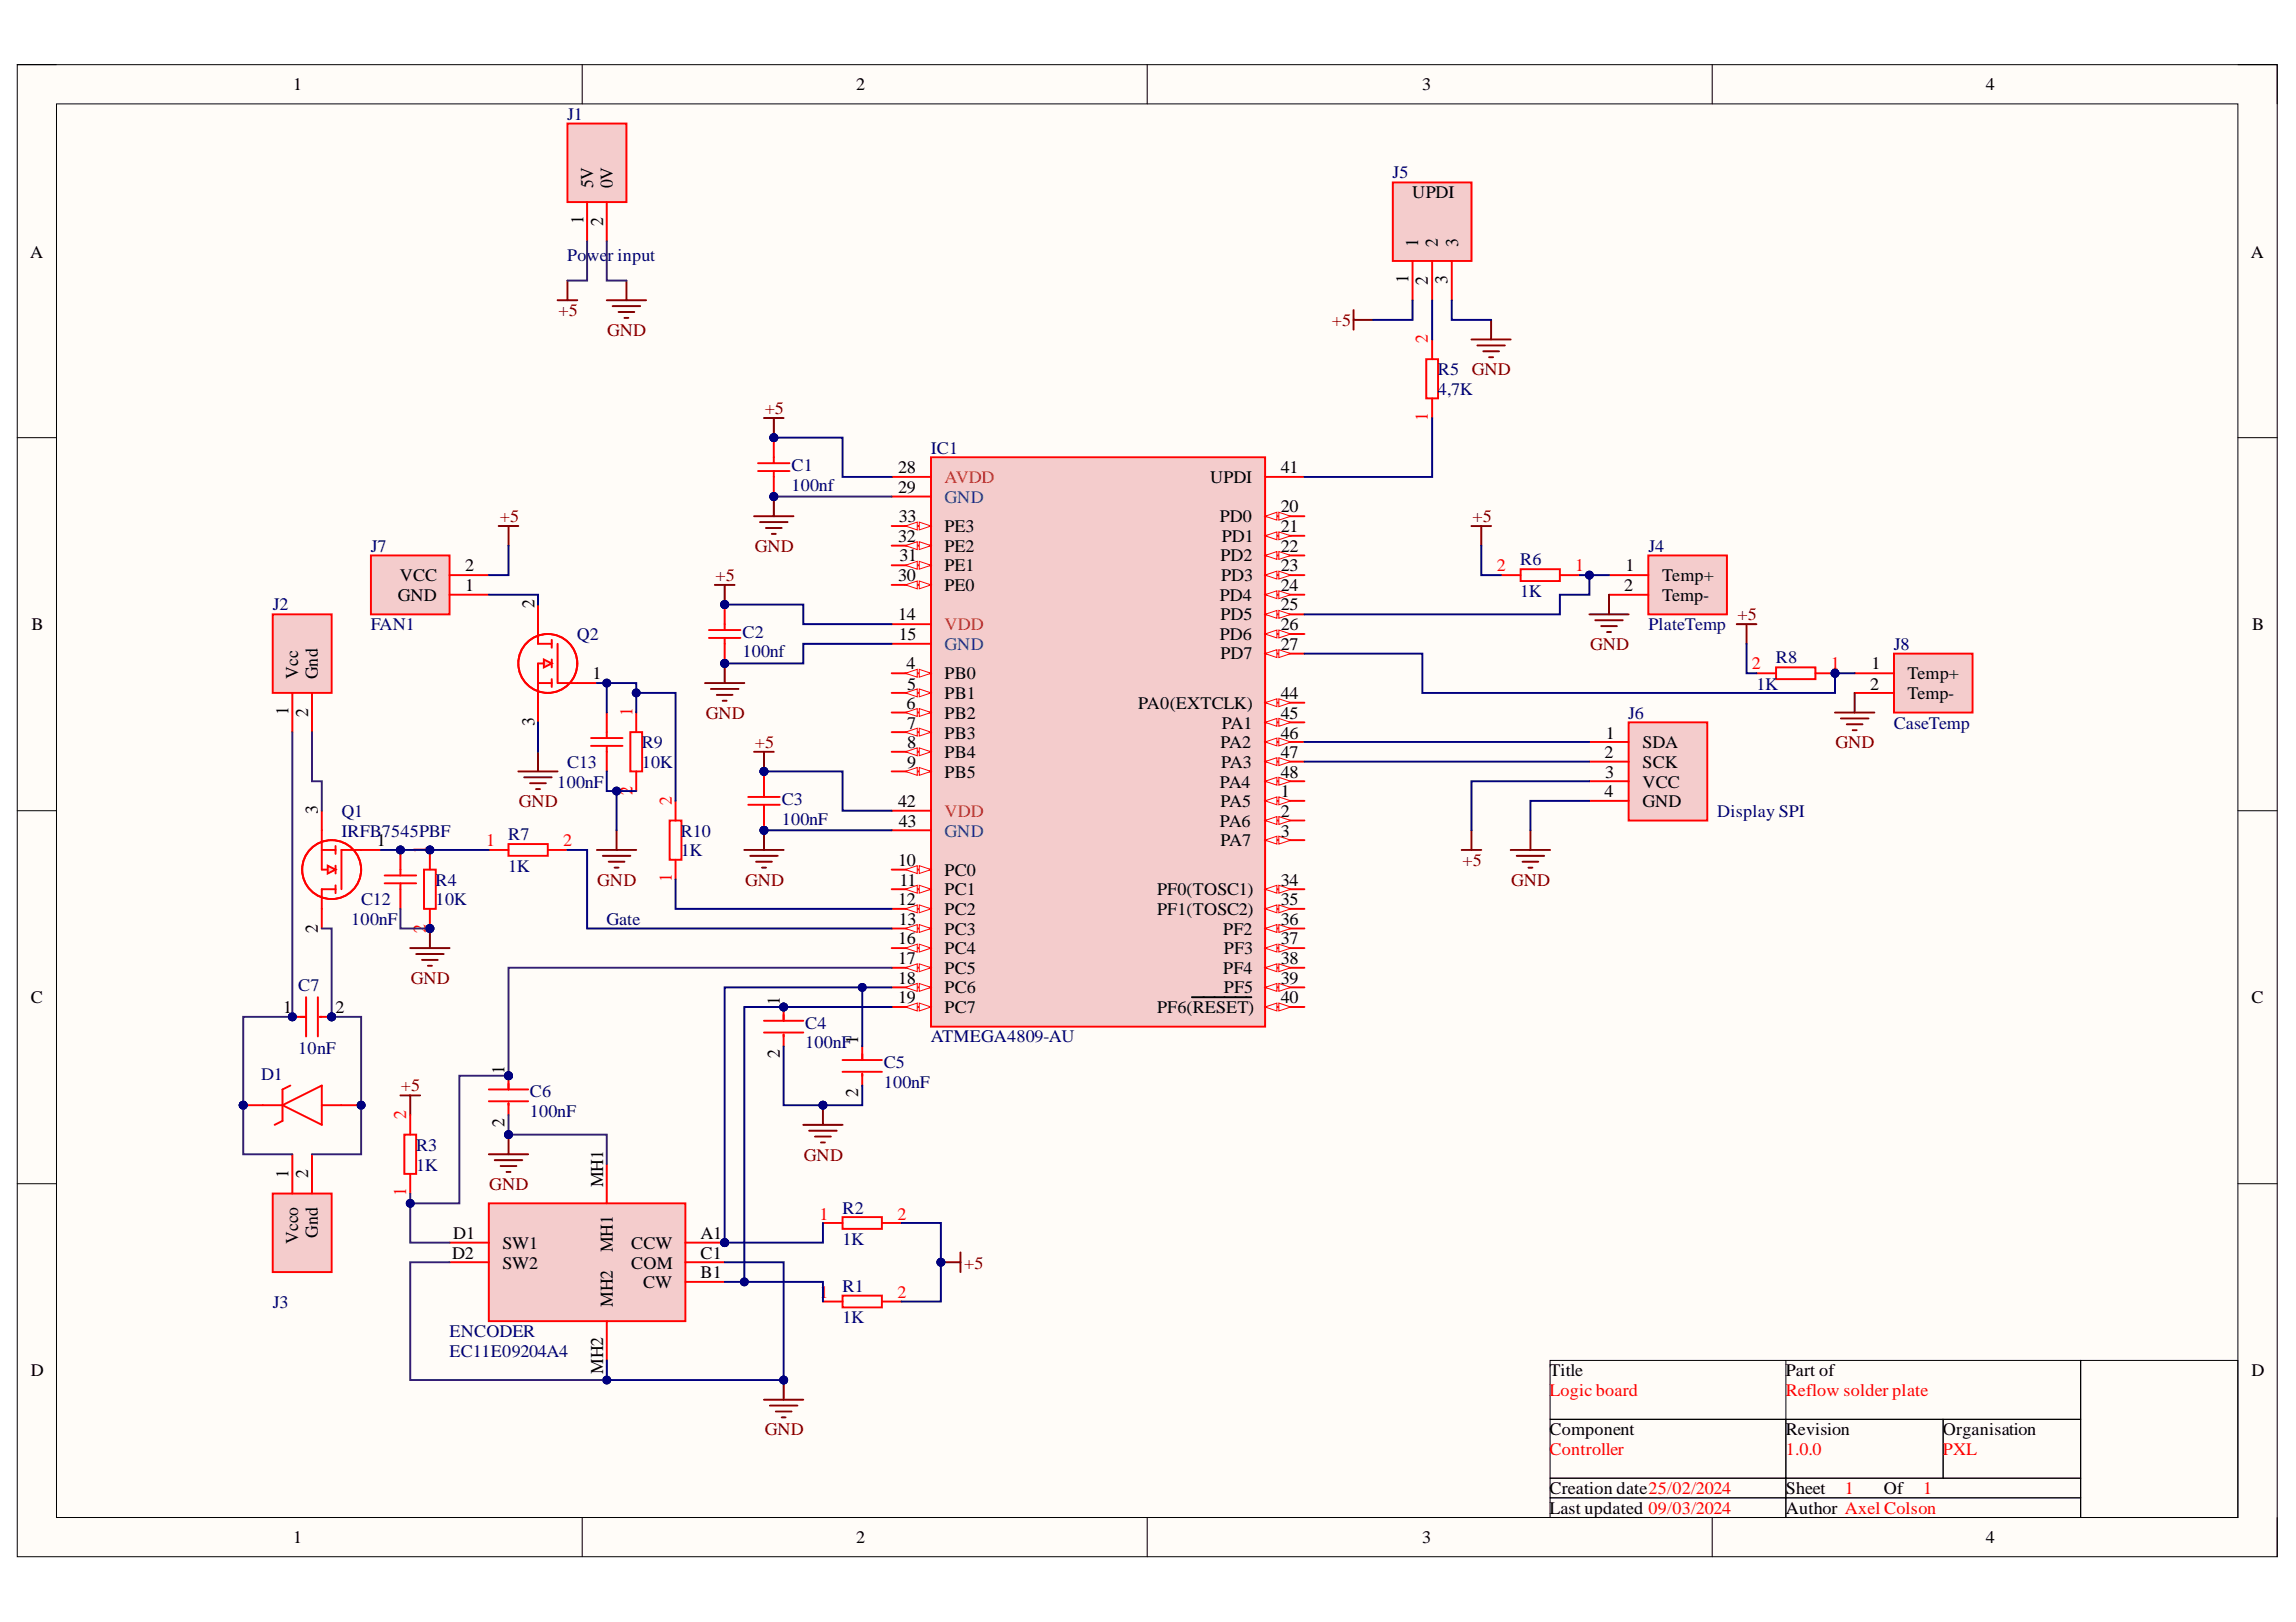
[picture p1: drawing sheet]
<svg xmlns="http://www.w3.org/2000/svg" width="297mm" height="210mm" viewBox="0 0 297 210" stroke-linecap="round" stroke-linejoin="round" font-family="sans-serif">
<defs><g id="words">
<g font-size="2.3">
<text x="37.9" y="11.7">1</text>
<text x="110.8" y="11.7">2</text>
<text x="184" y="11.7">3</text>
<text x="256.9" y="11.7">4</text>
<text x="75.5" y="29" transform="rotate(-90 75.5 29)">1</text>
<text x="76.8" y="24.4" transform="rotate(-90 76.8 24.4)">5V</text>
<text x="78" y="29.3" transform="rotate(-90 78 29.3)">2</text>
<text x="79.3" y="24.4" transform="rotate(-90 79.3 24.4)">0V</text>
<text x="182.7" y="25.6">UPDI</text>
<text x="3.9" y="33.3">A</text>
<text x="183.5" y="32" transform="rotate(-90 183.5 32)">1</text>
<text x="186" y="32" transform="rotate(-90 186 32)">2</text>
<text x="188.6" y="32" transform="rotate(-90 188.6 32)">3</text>
<text x="291.2" y="33.3">A</text>
<text x="182.2" y="36.6" transform="rotate(-90 182.2 36.6)">1</text>
<text x="184.7" y="36.9" transform="rotate(-90 184.7 36.9)">2</text>
<text x="187.3" y="36.8" transform="rotate(-90 187.3 36.8)">3</text>
<text x="116.2" y="61.2">28</text>
<text x="116.2" y="63.8">29</text>
<text x="156.6" y="62.5">UPDI</text>
<text x="165.7" y="61.2">41</text>
<text x="116.2" y="70.1">32</text>
<text x="116.3" y="67.6">33</text>
<text x="122.2" y="71.4">PE2</text>
<text x="122.2" y="68.8">PE3</text>
<text x="157.8" y="67.6">PD0</text>
<text x="158.1" y="70.1">PD1</text>
<text x="165.7" y="66.3">20</text>
<text x="165.7" y="68.8">21</text>
<text x="165.7" y="71.4">22</text>
<text x="51.5" y="77.7">GND</text>
<text x="51.7" y="75.2">VCC</text>
<text x="60.2" y="76.5">1</text>
<text x="60.2" y="73.9">2</text>
<text x="116.2" y="75.2">30</text>
<text x="116.4" y="72.7">31</text>
<text x="122.2" y="76.5">PE0</text>
<text x="122.2" y="73.9">PE1</text>
<text x="157.8" y="77.7">PD4</text>
<text x="157.9" y="72.7">PD2</text>
<text x="158" y="75.2">PD3</text>
<text x="165.7" y="73.9">23</text>
<text x="165.7" y="76.5">24</text>
<text x="210.1" y="76.5">2</text>
<text x="210.3" y="73.9">1</text>
<text x="215" y="75.2">Temp+</text>
<text x="215" y="77.7">Temp-</text>
<text x="4.1" y="81.5">B</text>
<text x="69.1" y="78.7" transform="rotate(-90 69.1 78.7)">2</text>
<text x="116.2" y="80.3">14</text>
<text x="116.3" y="82.8">15</text>
<text x="157.8" y="82.8">PD6</text>
<text x="157.9" y="80.3">PD5</text>
<text x="165.7" y="79">25</text>
<text x="165.7" y="81.5">26</text>
<text x="291.4" y="81.5">B</text>
<text x="38.6" y="87.9" transform="rotate(-90 38.6 87.9)">Vcc</text>
<text x="41.1" y="87.9" transform="rotate(-90 41.1 87.9)">Gnd</text>
<text x="76.7" y="87.9">1</text>
<text x="117.3" y="86.6">4</text>
<text x="117.4" y="89.2">5</text>
<text x="122.2" y="87.9">PB0</text>
<text x="157.9" y="85.3">PD7</text>
<text x="165.7" y="84.1">27</text>
<text x="241.9" y="89.2">2</text>
<text x="242.1" y="86.6">1</text>
<text x="246.8" y="87.9">Temp+</text>
<text x="37.3" y="92.5" transform="rotate(-90 37.3 92.5)">1</text>
<text x="39.9" y="92.8" transform="rotate(-90 39.9 92.8)">2</text>
<text x="69.1" y="94" transform="rotate(-90 69.1 94)">3</text>
<text x="117.3" y="91.8">6</text>
<text x="117.4" y="94.3">7</text>
<text x="122.2" y="90.5">PB1</text>
<text x="122.2" y="93">PB2</text>
<text x="122.2" y="95.6">PB3</text>
<text x="147.3" y="91.8">PA0(EXTCLK)</text>
<text x="158.1" y="94.3">PA1</text>
<text x="165.7" y="90.5">44</text>
<text x="165.7" y="93">45</text>
<text x="165.7" y="95.6">46</text>
<text x="207.8" y="95.6">1</text>
<text x="246.8" y="90.5">Temp-</text>
<text x="117.4" y="96.8">8</text>
<text x="117.4" y="99.4">9</text>
<text x="122.2" y="98.1">PB4</text>
<text x="122.2" y="100.6">PB5</text>
<text x="157.8" y="101.9">PA4</text>
<text x="157.9" y="96.8">PA2</text>
<text x="158" y="99.4">PA3</text>
<text x="165.7" y="98.1">47</text>
<text x="165.7" y="100.6">48</text>
<text x="207.6" y="98.1">2</text>
<text x="207.7" y="100.6">3</text>
<text x="212.5" y="96.8">SDA</text>
<text x="212.5" y="99.4">SCK</text>
<text x="212.5" y="101.9">VCC</text>
<text x="41.1" y="105.4" transform="rotate(-90 41.1 105.4)">3</text>
<text x="116.2" y="104.5">42</text>
<text x="116.3" y="107">43</text>
<text x="157.8" y="107">PA6</text>
<text x="157.9" y="104.5">PA5</text>
<text x="165.7" y="103.2">1</text>
<text x="165.7" y="105.7">2</text>
<text x="207.6" y="103.2">4</text>
<text x="212.5" y="104.5">GND</text>
<text x="48.7" y="109.5">1</text>
<text x="116.2" y="112.1">10</text>
<text x="122.2" y="113.3">PC0</text>
<text x="157.9" y="109.5">PA7</text>
<text x="165.7" y="108.3">3</text>
<text x="116.2" y="117.1">12</text>
<text x="116.3" y="119.7">13</text>
<text x="116.4" y="114.6">11</text>
<text x="122.2" y="115.9">PC1</text>
<text x="122.2" y="118.4">PC2</text>
<text x="149.7" y="115.9">PF0(TOSC1)</text>
<text x="149.7" y="118.4">PF1(TOSC2)</text>
<text x="165.7" y="114.6">34</text>
<text x="165.7" y="117.1">35</text>
<text x="165.7" y="119.7">36</text>
<text x="41.1" y="120.7" transform="rotate(-90 41.1 120.7)">2</text>
<text x="116.2" y="122.2">16</text>
<text x="116.2" y="124.8">17</text>
<text x="122.2" y="120.9">PC3</text>
<text x="122.2" y="123.5">PC4</text>
<text x="158.3" y="120.9">PF2</text>
<text x="158.3" y="123.5">PF3</text>
<text x="165.7" y="122.2">37</text>
<text x="165.7" y="124.8">38</text>
<text x="4" y="129.8">C</text>
<text x="36.6" y="131.1">1</text>
<text x="43.4" y="131.1">2</text>
<text x="100.9" y="130.1" transform="rotate(-90 100.9 130.1)">1</text>
<text x="116.2" y="127.3">18</text>
<text x="116.2" y="129.8">19</text>
<text x="122.2" y="126">PC5</text>
<text x="122.2" y="128.6">PC6</text>
<text x="122.2" y="131.1">PC7</text>
<text x="149.7" y="131.1">PF6(RESET)</text>
<text x="158.3" y="126">PF4</text>
<text x="158.3" y="128.6">PF5</text>
<text x="165.7" y="127.3">39</text>
<text x="165.7" y="129.8">40</text>
<text x="291.3" y="129.8">C</text>
<text x="100.9" y="136.9" transform="rotate(-90 100.9 136.9)">2</text>
<text x="111" y="135.2" transform="rotate(-90 111 135.2)">1</text>
<text x="65.2" y="139" transform="rotate(-90 65.2 139)">1</text>
<text x="111" y="142" transform="rotate(-90 111 142)">2</text>
<text x="65.2" y="145.8" transform="rotate(-90 65.2 145.8)">2</text>
<text x="37.3" y="152.4" transform="rotate(-90 37.3 152.4)">1</text>
<text x="39.9" y="152.4" transform="rotate(-90 39.9 152.4)">2</text>
<text x="78" y="153.7" transform="rotate(-90 78 153.7)">MH1</text>
<text x="38.6" y="161" transform="rotate(-90 38.6 161)">Vcco</text>
<text x="41.1" y="160.2" transform="rotate(-90 41.1 160.2)">Gnd</text>
<text x="58.6" y="160.4">D1</text>
<text x="65" y="161.6">SW1</text>
<text x="81.7" y="161.6">CCW</text>
<text x="90.6" y="160.4">A1</text>
<text x="58.5" y="162.9">D2</text>
<text x="65" y="164.2">SW2</text>
<text x="79.3" y="162" transform="rotate(-90 79.3 162)">MH1</text>
<text x="81.7" y="164.2">COM</text>
<text x="83.2" y="166.7">CW</text>
<text x="90.6" y="165.4">B1</text>
<text x="90.6" y="162.9">C1</text>
<text x="79.3" y="169.1" transform="rotate(-90 79.3 169.1)">MH2</text>
<text x="4" y="178.1">D</text>
<text x="78" y="177.8" transform="rotate(-90 78 177.8)">MH2</text>
<text x="200.5" y="178.1">Title</text>
<text x="231" y="178.1">Part of</text>
<text x="291.3" y="178.1">D</text>
<text x="200.5" y="185.7">Component</text>
<text x="231" y="185.7">Revision</text>
<text x="251.3" y="185.7">Organisation</text>
<text x="200.5" y="193.3">Creation date25/02/2024</text>
<text x="200.5" y="195.9">Last updated 09/03/2024</text>
<text x="231" y="193.3">Sheet</text>
<text x="231" y="195.9">Author Axel Colson</text>
<text x="243.7" y="193.3">Of</text>
<text x="37.9" y="199.7">1</text>
<text x="110.8" y="199.7">2</text>
<text x="184" y="199.7">3</text>
<text x="256.9" y="199.7">4</text>
</g>
<g font-size="2.3" fill="#000080">
<text x="73.4" y="15.5">J1</text>
<text x="180.2" y="23.1">J5</text>
<text x="73.4" y="33.8">Power input</text>
<text x="186" y="48.6">R5</text>
<text x="186" y="51.1">4,7K</text>
<text x="120.4" y="58.7">IC1</text>
<text x="102.4" y="61">C1</text>
<text x="102.4" y="63.5">100nf</text>
<text x="48" y="71.4">J7</text>
<text x="213.3" y="71.4">J4</text>
<text x="196.7" y="73.2">R6</text>
<text x="196.7" y="77.2">1K</text>
<text x="35.3" y="79">J2</text>
<text x="48" y="81.5">FAN1</text>
<text x="74.6" y="82.8">Q2</text>
<text x="96.1" y="82.5">C2</text>
<text x="213.3" y="81.5">PlateTemp</text>
<text x="96.1" y="85.1">100nf</text>
<text x="227.2" y="89.2">1K</text>
<text x="229.8" y="85.8">R8</text>
<text x="245" y="84.1">J8</text>
<text x="210.6" y="93">J6</text>
<text x="245" y="94.3">CaseTemp</text>
<text x="72.1" y="101.9">100nF</text>
<text x="73.4" y="99.4">C13</text>
<text x="83" y="96.8">R9</text>
<text x="83" y="99.4">10K</text>
<text x="44.2" y="105.7">Q1</text>
<text x="101.1" y="104.2">C3</text>
<text x="101.1" y="106.7">100nF</text>
<text x="222.1" y="105.7">Display SPI</text>
<text x="44.2" y="108.3">IRFB7545PBF</text>
<text x="65.8" y="108.8">R7</text>
<text x="65.8" y="112.8">1K</text>
<text x="88.1" y="108.3">R10</text>
<text x="88.1" y="110.8">1K</text>
<text x="45.4" y="119.7">100nF</text>
<text x="46.7" y="117.1">C12</text>
<text x="56.4" y="114.6">R4</text>
<text x="56.4" y="117.1">10K</text>
<text x="78.4" y="119.7">Gate</text>
<text x="38.6" y="128.3">C7</text>
<text x="38.6" y="136.4">10nF</text>
<text x="104.2" y="133.1">C4</text>
<text x="104.2" y="135.7">100nF</text>
<text x="120.4" y="134.9">ATMEGA4809-AU</text>
<text x="33.8" y="139.7">D1</text>
<text x="68.5" y="142">C6</text>
<text x="114.3" y="138.2">C5</text>
<text x="114.3" y="140.7">100nF</text>
<text x="53.8" y="148.9">R3</text>
<text x="68.5" y="144.5">100nF</text>
<text x="53.8" y="151.5">1K</text>
<text x="109" y="157.1">R2</text>
<text x="109" y="161.1">1K</text>
<text x="109" y="167.2">R1</text>
<text x="35.3" y="169.2">J3</text>
<text x="58.1" y="173">ENCODER</text>
<text x="109" y="171.3">1K</text>
<text x="58.1" y="175.6">EC11E09204A4</text>
</g>
<g font-size="2.3" fill="#800000">
<text x="72.3" y="40.9">+5</text>
<text x="78.5" y="43.5">GND</text>
<text x="172.3" y="42.2">+5</text>
<text x="98.9" y="53.6">+5</text>
<text x="190.4" y="48.6">GND</text>
<text x="64.7" y="67.6">+5</text>
<text x="97.7" y="71.4">GND</text>
<text x="190.5" y="67.6">+5</text>
<text x="92.6" y="75.2">+5</text>
<text x="224.8" y="80.3">+5</text>
<text x="205.7" y="84.1">GND</text>
<text x="91.3" y="93">GND</text>
<text x="97.7" y="96.8">+5</text>
<text x="237.5" y="96.8">GND</text>
<text x="67.1" y="104.5">GND</text>
<text x="189.2" y="112.1">+5</text>
<text x="77.3" y="114.6">GND</text>
<text x="96.4" y="114.6">GND</text>
<text x="195.5" y="114.6">GND</text>
<text x="53.1" y="127.3">GND</text>
<text x="51.9" y="141.2">+5</text>
<text x="63.3" y="154">GND</text>
<text x="104" y="150.2">GND</text>
<text x="124.7" y="164.2">+5</text>
<text x="98.9" y="185.7">GND</text>
</g>
<g font-size="2.3" fill="#f00">
<text x="184.7" y="44.4" transform="rotate(-90 184.7 44.4)">2</text>
<text x="184.7" y="54.5" transform="rotate(-90 184.7 54.5)">1</text>
<text x="193.6" y="73.9">2</text>
<text x="203.8" y="73.9">1</text>
<text x="226.6" y="86.6">2</text>
<text x="236.9" y="86.6">1</text>
<text x="81.8" y="92.7" transform="rotate(-90 81.8 92.7)">1</text>
<text x="81.8" y="102.9" transform="rotate(-90 81.8 102.9)">2</text>
<text x="86.9" y="104.1" transform="rotate(-90 86.9 104.1)">2</text>
<text x="55.1" y="110.5" transform="rotate(-90 55.1 110.5)">1</text>
<text x="62.9" y="109.5">1</text>
<text x="72.9" y="109.5">2</text>
<text x="86.9" y="114.2" transform="rotate(-90 86.9 114.2)">1</text>
<text x="55.1" y="120.7" transform="rotate(-90 55.1 120.7)">2</text>
<text x="52.6" y="144.8" transform="rotate(-90 52.6 144.8)">2</text>
<text x="52.6" y="154.8" transform="rotate(-90 52.6 154.8)">1</text>
<text x="106" y="157.8">1</text>
<text x="116.1" y="157.8">2</text>
<text x="106" y="168">1</text>
<text x="116.1" y="168">2</text>
<text x="200.5" y="180.7">Logic board</text>
<text x="231" y="180.7">Reflow solder plate</text>
<text x="200.5" y="188.3">Controller</text>
<text x="231" y="188.3">1.0.0</text>
<text x="251.3" y="188.3">PXL</text>
<text x="238.6" y="193.3">1</text>
<text x="248.8" y="193.3">1</text>
</g>
<g font-size="2.3" fill="#b45f06">
<text x="122.2" y="62.5">AVDD</text>
<text x="122.2" y="81.5">VDD</text>
<text x="122.2" y="105.7">VDD</text>
</g>
<g font-size="2.3" fill="#0b5394">
<text x="122.2" y="65">GND</text>
<text x="122.2" y="84.1">GND</text>
<text x="122.2" y="108.3">GND</text>
</g>
</g></defs>
<path d="M2.2 8.4h292.4v193.1h-292.4z" fill-rule="evenodd" fill="#fffcf8"/>
<path d="M2.2 8.4h292.4v193.1h-292.4z" fill="none" stroke="#000" stroke-width=".13"/>
<path d="M7.3 13.4h282.2v183h-282.2z" fill-rule="evenodd" fill="#fffcf8"/>
<g fill="none" stroke="#000" stroke-width=".13">
<path d="M2.2 8.4h5.1M7.3 13.4h282.2v183h-282.2zM75.3 8.4v5M148.4 8.4v5M221.5 8.4v5M289.5 8.4h5.1v5M2.2 56.6h5.1M289.5 56.6h5.1M2.2 104.9h5.1M289.5 104.9h5.1M2.2 153.2h5.1M289.5 153.2h5.1"/>
<path d="M200.5 176.1h68.7v7.6h-68.7zM231 176.1v7.6M269.2 176.1h20.3v20.3h-20.3zM75.3 196.4v5.1M148.4 196.4v5.1M200.5 183.7h30.5v7.6h-30.5zM200.5 191.3h30.5v2.5h-30.5zM200.5 193.8h30.5v2.6h-30.5zM221.5 196.4v5.1M231 183.7h20.4v7.6h-20.4zM231 191.3h38.2v2.5h-38.2zM231 193.8h38.2v2.6h-38.2z"/>
<path d="M251.4 183.7h17.8v7.6h-17.8zM294.6 196.4v5.1"/>
</g>
<path d="M120.4 59.2h43.3v73.7h-43.3z" fill-rule="evenodd" fill="#f4cccc"/>
<path d="M120.4 59.2h43.3v73.7h-43.3zM115.4 61.7h5M115.4 80.8h5M163.7 90.9h5.1M115.4 104.9h5" fill="none" stroke="#f00" stroke-width=".25"/>
<path d="M163.7 90.9l1.5-.5v1z" fill="#f8fcff"/>
<path d="M163.7 90.9l1.5-.5v1z" fill="none" stroke="#f00" stroke-width=".13"/>
<path d="M165.4 90.4l1.6 .5-1.6 .5z" fill="#f8fcff"/>
<path d="M165.4 90.4l1.6 .5-1.6 .5z" fill="none" stroke="#f00" stroke-width=".13"/>
<path d="M163.7 93.5h5.1" fill="none" stroke="#f00" stroke-width=".25"/>
<path d="M163.7 93.5l1.5-.5v1z" fill="#f8fcff"/>
<path d="M163.7 93.5l1.5-.5v1z" fill="none" stroke="#f00" stroke-width=".13"/>
<path d="M165.4 93l1.6 .5-1.6 .5z" fill="#f8fcff"/>
<path d="M165.4 93l1.6 .5-1.6 .5z" fill="none" stroke="#f00" stroke-width=".13"/>
<path d="M163.7 96h5.1" fill="none" stroke="#f00" stroke-width=".25"/>
<path d="M163.7 96l1.5-.5v1z" fill="#f8fcff"/>
<path d="M163.7 96l1.5-.5v1z" fill="none" stroke="#f00" stroke-width=".13"/>
<path d="M165.4 95.5l1.6 .5-1.6 .5z" fill="#f8fcff"/>
<path d="M165.4 95.5l1.6 .5-1.6 .5z" fill="none" stroke="#f00" stroke-width=".13"/>
<path d="M163.7 98.6h5.1" fill="none" stroke="#f00" stroke-width=".25"/>
<path d="M163.7 98.6l1.5-.5v1z" fill="#f8fcff"/>
<path d="M163.7 98.6l1.5-.5v1z" fill="none" stroke="#f00" stroke-width=".13"/>
<path d="M165.4 98.1l1.6 .5-1.6 .5z" fill="#f8fcff"/>
<path d="M165.4 98.1l1.6 .5-1.6 .5z" fill="none" stroke="#f00" stroke-width=".13"/>
<path d="M163.7 101.1h5.1" fill="none" stroke="#f00" stroke-width=".25"/>
<path d="M163.7 101.1l1.5-.5v1z" fill="#f8fcff"/>
<path d="M163.7 101.1l1.5-.5v1z" fill="none" stroke="#f00" stroke-width=".13"/>
<path d="M165.4 100.6l1.6 .5-1.6 .5z" fill="#f8fcff"/>
<path d="M165.4 100.6l1.6 .5-1.6 .5z" fill="none" stroke="#f00" stroke-width=".13"/>
<path d="M163.7 103.6h5.1" fill="none" stroke="#f00" stroke-width=".25"/>
<path d="M163.7 103.6l1.5-.5v1z" fill="#f8fcff"/>
<path d="M163.7 103.6l1.5-.5v1z" fill="none" stroke="#f00" stroke-width=".13"/>
<path d="M165.4 103.1l1.6 .5-1.6 .5z" fill="#f8fcff"/>
<path d="M165.4 103.1l1.6 .5-1.6 .5z" fill="none" stroke="#f00" stroke-width=".13"/>
<path d="M163.7 106.2h5.1" fill="none" stroke="#f00" stroke-width=".25"/>
<path d="M163.7 106.2l1.5-.5v1z" fill="#f8fcff"/>
<path d="M163.7 106.2l1.5-.5v1z" fill="none" stroke="#f00" stroke-width=".13"/>
<path d="M165.4 105.7l1.6 .5-1.6 .5z" fill="#f8fcff"/>
<path d="M165.4 105.7l1.6 .5-1.6 .5z" fill="none" stroke="#f00" stroke-width=".13"/>
<path d="M163.7 108.7h5.1" fill="none" stroke="#f00" stroke-width=".25"/>
<path d="M163.7 108.7l1.5-.5v1z" fill="#f8fcff"/>
<path d="M163.7 108.7l1.5-.5v1z" fill="none" stroke="#f00" stroke-width=".13"/>
<path d="M165.4 108.2l1.6 .5-1.6 .5z" fill="#f8fcff"/>
<path d="M165.4 108.2l1.6 .5-1.6 .5z" fill="none" stroke="#f00" stroke-width=".13"/>
<path d="M115.4 87.1h5" fill="none" stroke="#f00" stroke-width=".25"/>
<path d="M118.9 86.6l1.5 .5-1.5 .5z" fill="#f8fcff"/>
<path d="M118.9 86.6l1.5 .5-1.5 .5z" fill="none" stroke="#f00" stroke-width=".13"/>
<path d="M117.1 87.1l1.6-.5v1z" fill="#f8fcff"/>
<path d="M117.1 87.1l1.6-.5v1z" fill="none" stroke="#f00" stroke-width=".13"/>
<path d="M115.4 89.7h5" fill="none" stroke="#f00" stroke-width=".25"/>
<path d="M118.9 89.2l1.5 .5-1.5 .5z" fill="#f8fcff"/>
<path d="M118.9 89.2l1.5 .5-1.5 .5z" fill="none" stroke="#f00" stroke-width=".13"/>
<path d="M117.1 89.7l1.6-.5v1z" fill="#f8fcff"/>
<path d="M117.1 89.7l1.6-.5v1z" fill="none" stroke="#f00" stroke-width=".13"/>
<path d="M115.4 92.2h5" fill="none" stroke="#f00" stroke-width=".25"/>
<path d="M118.9 91.7l1.5 .5-1.5 .5z" fill="#f8fcff"/>
<path d="M118.9 91.7l1.5 .5-1.5 .5z" fill="none" stroke="#f00" stroke-width=".13"/>
<path d="M117.1 92.2l1.6-.5v1z" fill="#f8fcff"/>
<path d="M117.1 92.2l1.6-.5v1z" fill="none" stroke="#f00" stroke-width=".13"/>
<path d="M115.4 94.7h5" fill="none" stroke="#f00" stroke-width=".25"/>
<path d="M118.9 94.2l1.5 .5-1.5 .6z" fill="#f8fcff"/>
<path d="M118.9 94.2l1.5 .5-1.5 .6z" fill="none" stroke="#f00" stroke-width=".13"/>
<path d="M117.1 94.7l1.6-.5v1.1z" fill="#f8fcff"/>
<path d="M117.1 94.7l1.6-.5v1.1z" fill="none" stroke="#f00" stroke-width=".13"/>
<path d="M115.4 97.3h5" fill="none" stroke="#f00" stroke-width=".25"/>
<path d="M118.9 96.8l1.5 .5-1.5 .5z" fill="#f8fcff"/>
<path d="M118.9 96.8l1.5 .5-1.5 .5z" fill="none" stroke="#f00" stroke-width=".13"/>
<path d="M117.1 97.3l1.6-.5v1z" fill="#f8fcff"/>
<path d="M117.1 97.3l1.6-.5v1z" fill="none" stroke="#f00" stroke-width=".13"/>
<path d="M115.4 99.8h5" fill="none" stroke="#f00" stroke-width=".25"/>
<path d="M118.9 99.3l1.5 .5-1.5 .5z" fill="#f8fcff"/>
<path d="M118.9 99.3l1.5 .5-1.5 .5z" fill="none" stroke="#f00" stroke-width=".13"/>
<path d="M117.1 99.8l1.6-.5v1z" fill="#f8fcff"/>
<path d="M117.1 99.8l1.6-.5v1z" fill="none" stroke="#f00" stroke-width=".13"/>
<path d="M115.4 112.5h5" fill="none" stroke="#f00" stroke-width=".25"/>
<path d="M118.9 112l1.5 .5-1.5 .5z" fill="#f8fcff"/>
<path d="M118.9 112l1.5 .5-1.5 .5z" fill="none" stroke="#f00" stroke-width=".13"/>
<path d="M117.1 112.5l1.6-.5v1z" fill="#f8fcff"/>
<path d="M117.1 112.5l1.6-.5v1z" fill="none" stroke="#f00" stroke-width=".13"/>
<path d="M115.4 115.1h5" fill="none" stroke="#f00" stroke-width=".25"/>
<path d="M118.9 114.6l1.5 .5-1.5 .5z" fill="#f8fcff"/>
<path d="M118.9 114.6l1.5 .5-1.5 .5z" fill="none" stroke="#f00" stroke-width=".13"/>
<path d="M117.1 115.1l1.6-.5v1z" fill="#f8fcff"/>
<path d="M117.1 115.1l1.6-.5v1z" fill="none" stroke="#f00" stroke-width=".13"/>
<path d="M115.4 117.6h5" fill="none" stroke="#f00" stroke-width=".25"/>
<path d="M118.9 117.1l1.5 .5-1.5 .5z" fill="#f8fcff"/>
<path d="M118.9 117.1l1.5 .5-1.5 .5z" fill="none" stroke="#f00" stroke-width=".13"/>
<path d="M117.1 117.6l1.6-.5v1z" fill="#f8fcff"/>
<path d="M117.1 117.6l1.6-.5v1z" fill="none" stroke="#f00" stroke-width=".13"/>
<path d="M115.4 120.2h5" fill="none" stroke="#f00" stroke-width=".25"/>
<path d="M118.9 119.6l1.5 .6-1.5 .5z" fill="#f8fcff"/>
<path d="M118.9 119.6l1.5 .6-1.5 .5z" fill="none" stroke="#f00" stroke-width=".13"/>
<path d="M117.1 120.2l1.6-.6v1.1z" fill="#f8fcff"/>
<path d="M117.1 120.2l1.6-.6v1.1z" fill="none" stroke="#f00" stroke-width=".13"/>
<path d="M115.4 122.7h5" fill="none" stroke="#f00" stroke-width=".25"/>
<path d="M118.9 122.2l1.5 .5-1.5 .5z" fill="#f8fcff"/>
<path d="M118.9 122.2l1.5 .5-1.5 .5z" fill="none" stroke="#f00" stroke-width=".13"/>
<path d="M117.1 122.7l1.6-.5v1z" fill="#f8fcff"/>
<path d="M117.1 122.7l1.6-.5v1z" fill="none" stroke="#f00" stroke-width=".13"/>
<path d="M115.4 125.2h5" fill="none" stroke="#f00" stroke-width=".25"/>
<path d="M118.9 124.7l1.5 .5-1.5 .5z" fill="#f8fcff"/>
<path d="M118.9 124.7l1.5 .5-1.5 .5z" fill="none" stroke="#f00" stroke-width=".13"/>
<path d="M117.1 125.2l1.6-.5v1z" fill="#f8fcff"/>
<path d="M117.1 125.2l1.6-.5v1z" fill="none" stroke="#f00" stroke-width=".13"/>
<path d="M115.4 127.8h5" fill="none" stroke="#f00" stroke-width=".25"/>
<path d="M118.9 127.3l1.5 .5-1.5 .5z" fill="#f8fcff"/>
<path d="M118.9 127.3l1.5 .5-1.5 .5z" fill="none" stroke="#f00" stroke-width=".13"/>
<path d="M117.1 127.8l1.6-.5v1z" fill="#f8fcff"/>
<path d="M117.1 127.8l1.6-.5v1z" fill="none" stroke="#f00" stroke-width=".13"/>
<path d="M115.4 130.3h5" fill="none" stroke="#f00" stroke-width=".25"/>
<path d="M118.9 129.8l1.5 .5-1.5 .5z" fill="#f8fcff"/>
<path d="M118.9 129.8l1.5 .5-1.5 .5z" fill="none" stroke="#f00" stroke-width=".13"/>
<path d="M117.1 130.3l1.6-.5v1z" fill="#f8fcff"/>
<path d="M117.1 130.3l1.6-.5v1z" fill="none" stroke="#f00" stroke-width=".13"/>
<path d="M163.7 61.7h5.1M163.7 66.8h5.1" fill="none" stroke="#f00" stroke-width=".25"/>
<path d="M163.7 66.8l1.5-.5v1z" fill="#f8fcff"/>
<path d="M163.7 66.8l1.5-.5v1z" fill="none" stroke="#f00" stroke-width=".13"/>
<path d="M165.4 66.3l1.6 .5-1.6 .5z" fill="#f8fcff"/>
<path d="M165.4 66.3l1.6 .5-1.6 .5z" fill="none" stroke="#f00" stroke-width=".13"/>
<path d="M163.7 69.3h5.1" fill="none" stroke="#f00" stroke-width=".25"/>
<path d="M163.7 69.3l1.5-.5v1z" fill="#f8fcff"/>
<path d="M163.7 69.3l1.5-.5v1z" fill="none" stroke="#f00" stroke-width=".13"/>
<path d="M165.4 68.8l1.6 .5-1.6 .5z" fill="#f8fcff"/>
<path d="M165.4 68.8l1.6 .5-1.6 .5z" fill="none" stroke="#f00" stroke-width=".13"/>
<path d="M163.7 71.9h5.1" fill="none" stroke="#f00" stroke-width=".25"/>
<path d="M163.7 71.9l1.5-.5v1z" fill="#f8fcff"/>
<path d="M163.7 71.9l1.5-.5v1z" fill="none" stroke="#f00" stroke-width=".13"/>
<path d="M165.4 71.4l1.6 .5-1.6 .5z" fill="#f8fcff"/>
<path d="M165.4 71.4l1.6 .5-1.6 .5z" fill="none" stroke="#f00" stroke-width=".13"/>
<path d="M163.7 74.4h5.1" fill="none" stroke="#f00" stroke-width=".25"/>
<path d="M163.7 74.4l1.5-.5v1z" fill="#f8fcff"/>
<path d="M163.7 74.4l1.5-.5v1z" fill="none" stroke="#f00" stroke-width=".13"/>
<path d="M165.4 73.9l1.6 .5-1.6 .5z" fill="#f8fcff"/>
<path d="M165.4 73.9l1.6 .5-1.6 .5z" fill="none" stroke="#f00" stroke-width=".13"/>
<path d="M163.7 77h5.1" fill="none" stroke="#f00" stroke-width=".25"/>
<path d="M163.7 77l1.5-.5v1z" fill="#f8fcff"/>
<path d="M163.7 77l1.5-.5v1z" fill="none" stroke="#f00" stroke-width=".13"/>
<path d="M165.4 76.5l1.6 .5-1.6 .5z" fill="#f8fcff"/>
<path d="M165.4 76.5l1.6 .5-1.6 .5z" fill="none" stroke="#f00" stroke-width=".13"/>
<path d="M163.7 79.5h5.1" fill="none" stroke="#f00" stroke-width=".25"/>
<path d="M163.7 79.5l1.5-.5v1z" fill="#f8fcff"/>
<path d="M163.7 79.5l1.5-.5v1z" fill="none" stroke="#f00" stroke-width=".13"/>
<path d="M165.4 79l1.6 .5-1.6 .5z" fill="#f8fcff"/>
<path d="M165.4 79l1.6 .5-1.6 .5z" fill="none" stroke="#f00" stroke-width=".13"/>
<path d="M163.7 82h5.1" fill="none" stroke="#f00" stroke-width=".25"/>
<path d="M163.7 82l1.5-.5v1.1z" fill="#f8fcff"/>
<path d="M163.7 82l1.5-.5v1.1z" fill="none" stroke="#f00" stroke-width=".13"/>
<path d="M165.4 81.5l1.6 .5-1.6 .6z" fill="#f8fcff"/>
<path d="M165.4 81.5l1.6 .5-1.6 .6z" fill="none" stroke="#f00" stroke-width=".13"/>
<path d="M163.7 84.6h5.1" fill="none" stroke="#f00" stroke-width=".25"/>
<path d="M163.7 84.6l1.5-.5v1z" fill="#f8fcff"/>
<path d="M163.7 84.6l1.5-.5v1z" fill="none" stroke="#f00" stroke-width=".13"/>
<path d="M165.4 84.1l1.6 .5-1.6 .5z" fill="#f8fcff"/>
<path d="M165.4 84.1l1.6 .5-1.6 .5z" fill="none" stroke="#f00" stroke-width=".13"/>
<path d="M115.4 75.7h5" fill="none" stroke="#f00" stroke-width=".25"/>
<path d="M118.9 75.2l1.5 .5-1.5 .5z" fill="#f8fcff"/>
<path d="M118.9 75.2l1.5 .5-1.5 .5z" fill="none" stroke="#f00" stroke-width=".13"/>
<path d="M117.1 75.7l1.6-.5v1z" fill="#f8fcff"/>
<path d="M117.1 75.7l1.6-.5v1z" fill="none" stroke="#f00" stroke-width=".13"/>
<path d="M115.4 73.2h5" fill="none" stroke="#f00" stroke-width=".25"/>
<path d="M118.9 72.6l1.5 .6-1.5 .5z" fill="#f8fcff"/>
<path d="M118.9 72.6l1.5 .6-1.5 .5z" fill="none" stroke="#f00" stroke-width=".13"/>
<path d="M117.1 73.2l1.6-.6v1.1z" fill="#f8fcff"/>
<path d="M117.1 73.2l1.6-.6v1.1z" fill="none" stroke="#f00" stroke-width=".13"/>
<path d="M115.4 70.6h5" fill="none" stroke="#f00" stroke-width=".25"/>
<path d="M118.9 70.1l1.5 .5-1.5 .5z" fill="#f8fcff"/>
<path d="M118.9 70.1l1.5 .5-1.5 .5z" fill="none" stroke="#f00" stroke-width=".13"/>
<path d="M117.1 70.6l1.6-.5v1z" fill="#f8fcff"/>
<path d="M117.1 70.6l1.6-.5v1z" fill="none" stroke="#f00" stroke-width=".13"/>
<path d="M115.4 68.1h5" fill="none" stroke="#f00" stroke-width=".25"/>
<path d="M118.9 67.6l1.5 .5-1.5 .5z" fill="#f8fcff"/>
<path d="M118.9 67.6l1.5 .5-1.5 .5z" fill="none" stroke="#f00" stroke-width=".13"/>
<path d="M117.1 68.1l1.6-.5v1z" fill="#f8fcff"/>
<path d="M117.1 68.1l1.6-.5v1z" fill="none" stroke="#f00" stroke-width=".13"/>
<path d="M163.7 115.1h5.1" fill="none" stroke="#f00" stroke-width=".25"/>
<path d="M163.7 115.1l1.5-.5v1z" fill="#f8fcff"/>
<path d="M163.7 115.1l1.5-.5v1z" fill="none" stroke="#f00" stroke-width=".13"/>
<path d="M165.4 114.6l1.6 .5-1.6 .5z" fill="#f8fcff"/>
<path d="M165.4 114.6l1.6 .5-1.6 .5z" fill="none" stroke="#f00" stroke-width=".13"/>
<path d="M163.7 117.6h5.1" fill="none" stroke="#f00" stroke-width=".25"/>
<path d="M163.7 117.6l1.5-.5v1z" fill="#f8fcff"/>
<path d="M163.7 117.6l1.5-.5v1z" fill="none" stroke="#f00" stroke-width=".13"/>
<path d="M165.4 117.1l1.6 .5-1.6 .5z" fill="#f8fcff"/>
<path d="M165.4 117.1l1.6 .5-1.6 .5z" fill="none" stroke="#f00" stroke-width=".13"/>
<path d="M163.7 120.2h5.1" fill="none" stroke="#f00" stroke-width=".25"/>
<path d="M163.7 120.2l1.5-.6v1.1z" fill="#f8fcff"/>
<path d="M163.7 120.2l1.5-.6v1.1z" fill="none" stroke="#f00" stroke-width=".13"/>
<path d="M165.4 119.6l1.6 .6-1.6 .5z" fill="#f8fcff"/>
<path d="M165.4 119.6l1.6 .6-1.6 .5z" fill="none" stroke="#f00" stroke-width=".13"/>
<path d="M163.7 122.7h5.1" fill="none" stroke="#f00" stroke-width=".25"/>
<path d="M163.7 122.7l1.5-.5v1z" fill="#f8fcff"/>
<path d="M163.7 122.7l1.5-.5v1z" fill="none" stroke="#f00" stroke-width=".13"/>
<path d="M165.4 122.2l1.6 .5-1.6 .5z" fill="#f8fcff"/>
<path d="M165.4 122.2l1.6 .5-1.6 .5z" fill="none" stroke="#f00" stroke-width=".13"/>
<path d="M163.7 125.2h5.1" fill="none" stroke="#f00" stroke-width=".25"/>
<path d="M163.7 125.2l1.5-.5v1z" fill="#f8fcff"/>
<path d="M163.7 125.2l1.5-.5v1z" fill="none" stroke="#f00" stroke-width=".13"/>
<path d="M165.4 124.7l1.6 .5-1.6 .5z" fill="#f8fcff"/>
<path d="M165.4 124.7l1.6 .5-1.6 .5z" fill="none" stroke="#f00" stroke-width=".13"/>
<path d="M163.7 127.8h5.1" fill="none" stroke="#f00" stroke-width=".25"/>
<path d="M163.7 127.8l1.5-.5v1z" fill="#f8fcff"/>
<path d="M163.7 127.8l1.5-.5v1z" fill="none" stroke="#f00" stroke-width=".13"/>
<path d="M165.4 127.3l1.6 .5-1.6 .5z" fill="#f8fcff"/>
<path d="M165.4 127.3l1.6 .5-1.6 .5z" fill="none" stroke="#f00" stroke-width=".13"/>
<path d="M163.7 130.3h5.1" fill="none" stroke="#f00" stroke-width=".25"/>
<path d="M163.7 130.3l1.5-.5v1z" fill="#f8fcff"/>
<path d="M163.7 130.3l1.5-.5v1z" fill="none" stroke="#f00" stroke-width=".13"/>
<path d="M165.4 129.8l1.6 .5-1.6 .5z" fill="#f8fcff"/>
<path d="M165.4 129.8l1.6 .5-1.6 .5z" fill="none" stroke="#f00" stroke-width=".13"/>
<path d="M154.2 129h7.7" fill="none" stroke="#000" stroke-width=".25"/>
<path d="M115.4 64.3h5M115.4 83.3h5M115.4 107.5h5" fill="none" stroke="#f00" stroke-width=".25"/>
<path d="M98.8 54.1h2.6M100.1 54.1v2.5" fill="none" stroke="#800000" stroke-width=".25"/>
<circle cx="100.1" cy="56.6" r=".51" fill="#000080"/>
<circle cx="100.1" cy="56.6" r=".51" fill="none" stroke="#000080" stroke-width=".13"/>
<path d="M92.5 75.7h2.5M93.8 75.7v2.5" fill="none" stroke="#800000" stroke-width=".25"/>
<circle cx="93.8" cy="78.2" r=".51" fill="#000080"/>
<circle cx="93.8" cy="78.2" r=".51" fill="none" stroke="#000080" stroke-width=".13"/>
<path d="M97.6 97.3h2.5M98.8 97.3v2.5" fill="none" stroke="#800000" stroke-width=".25"/>
<circle cx="98.8" cy="99.8" r=".51" fill="#000080"/>
<circle cx="98.8" cy="99.8" r=".51" fill="none" stroke="#000080" stroke-width=".13"/>
<circle cx="100.1" cy="64.3" r=".51" fill="#000080"/>
<circle cx="100.1" cy="64.3" r=".51" fill="none" stroke="#000080" stroke-width=".13"/>
<circle cx="100.1" cy="56.6" r=".51" fill="#000080"/>
<circle cx="100.1" cy="56.6" r=".51" fill="none" stroke="#000080" stroke-width=".13"/>
<path d="M100.1 61.7v2.6" fill="none" stroke="#f00" stroke-width=".25"/>
<circle cx="100.1" cy="64.3" r=".51" fill="#000080"/>
<circle cx="100.1" cy="64.3" r=".51" fill="none" stroke="#000080" stroke-width=".13"/>
<path d="M100.1 56.6v2.6" fill="none" stroke="#f00" stroke-width=".25"/>
<circle cx="100.1" cy="56.6" r=".51" fill="#000080"/>
<circle cx="100.1" cy="56.6" r=".51" fill="none" stroke="#000080" stroke-width=".13"/>
<path d="M98.1 59.9h4M100.1 59.2v.7M98.1 61h4M100.1 61v.7" fill="none" stroke="#f00" stroke-width=".25"/>
<circle cx="93.8" cy="85.9" r=".51" fill="#000080"/>
<circle cx="93.8" cy="85.9" r=".51" fill="none" stroke="#000080" stroke-width=".13"/>
<circle cx="93.8" cy="78.2" r=".51" fill="#000080"/>
<circle cx="93.8" cy="78.2" r=".51" fill="none" stroke="#000080" stroke-width=".13"/>
<path d="M93.8 83.3v2.6" fill="none" stroke="#f00" stroke-width=".25"/>
<circle cx="93.8" cy="85.9" r=".51" fill="#000080"/>
<circle cx="93.8" cy="85.9" r=".51" fill="none" stroke="#000080" stroke-width=".13"/>
<path d="M93.8 78.2v2.6" fill="none" stroke="#f00" stroke-width=".25"/>
<circle cx="93.8" cy="78.2" r=".51" fill="#000080"/>
<circle cx="93.8" cy="78.2" r=".51" fill="none" stroke="#000080" stroke-width=".13"/>
<path d="M91.7 81.5h4.1M91.7 82.6h4.1M93.8 80.8v.7M93.8 82.6v.7" fill="none" stroke="#f00" stroke-width=".25"/>
<circle cx="98.8" cy="107.5" r=".51" fill="#000080"/>
<circle cx="98.8" cy="107.5" r=".51" fill="none" stroke="#000080" stroke-width=".13"/>
<circle cx="98.8" cy="99.8" r=".51" fill="#000080"/>
<circle cx="98.8" cy="99.8" r=".51" fill="none" stroke="#000080" stroke-width=".13"/>
<path d="M98.8 104.9v2.6" fill="none" stroke="#f00" stroke-width=".25"/>
<circle cx="98.8" cy="107.5" r=".51" fill="#000080"/>
<circle cx="98.8" cy="107.5" r=".51" fill="none" stroke="#000080" stroke-width=".13"/>
<path d="M98.8 99.8v2.6" fill="none" stroke="#f00" stroke-width=".25"/>
<circle cx="98.8" cy="99.8" r=".51" fill="#000080"/>
<circle cx="98.8" cy="99.8" r=".51" fill="none" stroke="#000080" stroke-width=".13"/>
<path d="M96.8 103.1h4.1M96.8 104.1h4.1M98.8 102.4v.7M98.8 104.1v.8" fill="none" stroke="#f00" stroke-width=".25"/>
<path d="M97.6 66.8h5.1M98.3 67.6h3.6M99.1 68.3h2M99.9 69.1h.5M100.1 64.3v2.5" fill="none" stroke="#800000" stroke-width=".25"/>
<circle cx="100.1" cy="64.3" r=".51" fill="#000080"/>
<circle cx="100.1" cy="64.3" r=".51" fill="none" stroke="#000080" stroke-width=".13"/>
<path d="M91.2 88.4h5.1M92 89.2h3.5M92.7 89.9h2.1M93.5 90.7h.5M93.8 85.9v2.5" fill="none" stroke="#800000" stroke-width=".25"/>
<circle cx="93.8" cy="85.9" r=".51" fill="#000080"/>
<circle cx="93.8" cy="85.9" r=".51" fill="none" stroke="#000080" stroke-width=".13"/>
<path d="M96.3 110h5.1M97.1 110.8h3.5M97.8 111.5h2.1M98.6 112.3h.5M98.8 107.5v2.5" fill="none" stroke="#800000" stroke-width=".25"/>
<circle cx="98.8" cy="107.5" r=".51" fill="#000080"/>
<circle cx="98.8" cy="107.5" r=".51" fill="none" stroke="#000080" stroke-width=".13"/>
<path d="M73.4 16h7.6v10.2h-7.6z" fill-rule="evenodd" fill="#f4cccc"/>
<path d="M73.4 16h7.6v10.2h-7.6zM76 26.2v5M78.5 26.2v5" fill="none" stroke="#f00" stroke-width=".25"/>
<path d="M72.1 38.9h2.6M73.4 36.3v2.6M78.5 38.9h5.1M79.3 39.6h3.5M81 36.3v2.6M80 40.4h2.1M80.8 41.1h.5" fill="none" stroke="#800000" stroke-width=".25"/>
<circle cx="93.8" cy="160.8" r=".51" fill="#000080"/>
<circle cx="93.8" cy="160.8" r=".51" fill="none" stroke="#000080" stroke-width=".13"/>
<path d="M63.2 155.7h25.5v15.3h-25.5z" fill-rule="evenodd" fill="#f4cccc"/>
<path d="M63.2 155.7h25.5v15.3h-25.5zM88.7 160.8h5.1" fill="none" stroke="#f00" stroke-width=".25"/>
<circle cx="93.8" cy="160.8" r=".51" fill="#000080"/>
<circle cx="93.8" cy="160.8" r=".51" fill="none" stroke="#000080" stroke-width=".13"/>
<path d="M78.5 150.6v5.1M58.2 163.3h5M58.2 160.8h5M78.5 171v5.1M88.7 165.9h5.1M88.7 163.3h5.1" fill="none" stroke="#f00" stroke-width=".25"/>
<path d="M35.3 79.5h7.6v10.2h-7.6z" fill-rule="evenodd" fill="#f4cccc"/>
<path d="M35.3 79.5h7.6v10.2h-7.6zM37.8 89.7v5M40.4 89.7v5" fill="none" stroke="#f00" stroke-width=".25"/>
<path d="M35.3 154.5h7.6v10.1h-7.6z" fill-rule="evenodd" fill="#f4cccc"/>
<g fill="none" stroke="#f00" stroke-width=".25">
<path d="M41.6 107.5v5h1.8M41.6 110h1.8M43.4 115.1h-1.8v2.5M43.4 109.5v1M43.4 112v1M43.4 114.6v1M46.7 110h-2.5v5.1M35.3 154.5h7.6v10.1h-7.6zM37.8 149.4v5.1M40.4 149.4v5.1"/>
<circle cx="42.9" cy="112.5" r="3.8"/>
</g>
<path d="M42.4 112l1 .5-1 .5z" fill="#f4cccc"/>
<path d="M41.6 104.9v2.6M41.6 117.6v2.6M42.4 112l1 .5-1 .5zM46.7 110h2.6" fill="none" stroke="#f00" stroke-width=".25"/>
<path d="M121.7 163.3h2.6M124.3 162.1v2.5" fill="none" stroke="#800000" stroke-width=".25"/>
<circle cx="121.7" cy="163.3" r=".51" fill="#000080"/>
<circle cx="121.7" cy="163.3" r=".51" fill="none" stroke="#000080" stroke-width=".13"/>
<path d="M106.5 158.3h2.5M109 157.5h5.1v1.5h-5.1zM114.1 158.3h2.5M106.5 168.4h2.5M109 167.7h5.1v1.5h-5.1zM114.1 168.4h2.5" fill="none" stroke="#f00" stroke-width=".25"/>
<path d="M101.4 178.6v2.5M98.8 181.1h5.1M99.6 181.9h3.6M100.4 182.7h2M101.1 183.4h.5" fill="none" stroke="#800000" stroke-width=".25"/>
<circle cx="101.4" cy="178.6" r=".51" fill="#000080"/>
<circle cx="101.4" cy="178.6" r=".51" fill="none" stroke="#000080" stroke-width=".13"/>
<path d="M51.8 141.8h2.5M53.1 141.8v2.5" fill="none" stroke="#800000" stroke-width=".25"/>
<path d="M52.3 146.8h1.5v5.1h-1.5zM53.1 144.3v2.5M53.1 151.9v2.6" fill="none" stroke="#f00" stroke-width=".25"/>
<circle cx="101.4" cy="130.3" r=".51" fill="#000080"/>
<circle cx="101.4" cy="130.3" r=".51" fill="none" stroke="#000080" stroke-width=".13"/>
<path d="M101.4 130.3v1.8" fill="none" stroke="#f00" stroke-width=".25"/>
<circle cx="101.4" cy="130.3" r=".51" fill="#000080"/>
<circle cx="101.4" cy="130.3" r=".51" fill="none" stroke="#000080" stroke-width=".13"/>
<path d="M98.8 132.1h5.1M98.8 133.6h5.1M101.4 131.3v.8M101.4 133.9v1.5" fill="none" stroke="#f00" stroke-width=".25"/>
<circle cx="65.8" cy="139.2" r=".51" fill="#000080"/>
<circle cx="65.8" cy="139.2" r=".51" fill="none" stroke="#000080" stroke-width=".13"/>
<path d="M65.8 139.2v1.8" fill="none" stroke="#f00" stroke-width=".25"/>
<circle cx="65.8" cy="139.2" r=".51" fill="#000080"/>
<circle cx="65.8" cy="139.2" r=".51" fill="none" stroke="#000080" stroke-width=".13"/>
<path d="M109 137.2h5.1M109 138.7h5.1M111.5 135.4v1.8M111.5 139v1.5M63.2 141h5.1M63.2 142.5h5.1M65.8 140.2v.8M65.8 142.8v1.5" fill="none" stroke="#f00" stroke-width=".25"/>
<path d="M63.2 149.4h5.1M64 150.1h3.6M64.8 150.9h2M65.5 151.7h.5M65.8 146.8v2.6" fill="none" stroke="#800000" stroke-width=".25"/>
<circle cx="65.8" cy="146.8" r=".51" fill="#000080"/>
<circle cx="65.8" cy="146.8" r=".51" fill="none" stroke="#000080" stroke-width=".13"/>
<path d="M103.9 145.6h5.1M104.7 146.3h3.5M105.4 147.1h2.1M106.2 147.8h.5M106.5 143v2.6" fill="none" stroke="#800000" stroke-width=".25"/>
<circle cx="106.5" cy="143" r=".51" fill="#000080"/>
<circle cx="106.5" cy="143" r=".51" fill="none" stroke="#000080" stroke-width=".13"/>
<path d="M213.3 71.9h10.1v7.6h-10.1z" fill-rule="evenodd" fill="#f4cccc"/>
<path d="M208.2 74.4h5.1M208.2 77h5.1M213.3 71.9h10.1v7.6h-10.1z" fill="none" stroke="#f00" stroke-width=".25"/>
<path d="M190.4 68.1h2.5M191.6 68.1v2.5" fill="none" stroke="#800000" stroke-width=".25"/>
<path d="M180.2 23.6h10.2v10.2h-10.2z" fill-rule="evenodd" fill="#f4cccc"/>
<path d="M180.2 23.6h10.2v10.2h-10.2zM182.7 33.8v5.1M185.3 33.8v5.1M187.8 33.8v5.1M184.5 46.5h1.5v5.1h-1.5zM185.3 43.9v2.6M185.3 51.6v2.5" fill="none" stroke="#f00" stroke-width=".25"/>
<path d="M175.1 40.1v2.6M175.1 41.4h2.6M190.4 43.9h5M191.1 44.7h3.6M191.9 45.5h2M192.7 46.2h.5M192.9 41.4v2.5" fill="none" stroke="#800000" stroke-width=".25"/>
<path d="M210.7 93.5h10.2v12.7h-10.2z" fill-rule="evenodd" fill="#f4cccc"/>
<path d="M205.6 96h5.1M205.6 98.6h5.1M210.7 93.5h10.2v12.7h-10.2zM205.6 101.1h5.1M205.6 103.6h5.1" fill="none" stroke="#f00" stroke-width=".25"/>
<path d="M189.1 110h2.5M190.4 107.5v2.5M195.4 110h5.1M196.2 110.8h3.6M197 111.5h2M197.7 112.3h.6M198 107.5v2.5M53.1 122.7h5.1M53.8 123.5h3.6M54.6 124.2h2M55.4 125h.5M55.6 120.2v2.5" fill="none" stroke="#800000" stroke-width=".25"/>
<circle cx="55.6" cy="120.2" r=".51" fill="#000080"/>
<circle cx="55.6" cy="120.2" r=".51" fill="none" stroke="#000080" stroke-width=".13"/>
<circle cx="55.6" cy="110" r=".51" fill="#000080"/>
<circle cx="55.6" cy="110" r=".51" fill="none" stroke="#000080" stroke-width=".13"/>
<circle cx="55.6" cy="120.2" r=".51" fill="#000080"/>
<circle cx="55.6" cy="120.2" r=".51" fill="none" stroke="#000080" stroke-width=".13"/>
<path d="M55.6 110v2.5" fill="none" stroke="#f00" stroke-width=".25"/>
<circle cx="55.6" cy="110" r=".51" fill="#000080"/>
<circle cx="55.6" cy="110" r=".51" fill="none" stroke="#000080" stroke-width=".13"/>
<path d="M55.6 117.6v2.6" fill="none" stroke="#f00" stroke-width=".25"/>
<circle cx="55.6" cy="120.2" r=".51" fill="#000080"/>
<circle cx="55.6" cy="120.2" r=".51" fill="none" stroke="#000080" stroke-width=".13"/>
<path d="M54.9 112.5h1.5v5.1h-1.5zM63.2 110h2.6M65.8 109.2h5.1v1.6h-5.1zM70.9 110h2.5" fill="none" stroke="#f00" stroke-width=".25"/>
<circle cx="51.8" cy="110" r=".51" fill="#000080"/>
<circle cx="51.8" cy="110" r=".51" fill="none" stroke="#000080" stroke-width=".13"/>
<path d="M51.8 110v2.5M51.8 115.1v2.5" fill="none" stroke="#f00" stroke-width=".25"/>
<circle cx="51.8" cy="110" r=".51" fill="#000080"/>
<circle cx="51.8" cy="110" r=".51" fill="none" stroke="#000080" stroke-width=".13"/>
<path d="M49.8 113.3h4M49.8 114.3h4M51.8 112.5v.8M51.8 114.3v.8" fill="none" stroke="#f00" stroke-width=".25"/>
<circle cx="31.5" cy="143" r=".51" fill="#000080"/>
<circle cx="31.5" cy="143" r=".51" fill="none" stroke="#000080" stroke-width=".13"/>
<circle cx="46.7" cy="143" r=".51" fill="#000080"/>
<circle cx="46.7" cy="143" r=".51" fill="none" stroke="#000080" stroke-width=".13"/>
<path d="M31.5 143h2.5" fill="none" stroke="#f00" stroke-width=".25"/>
<circle cx="31.5" cy="143" r=".51" fill="#000080"/>
<circle cx="31.5" cy="143" r=".51" fill="none" stroke="#000080" stroke-width=".13"/>
<path d="M44.2 143h2.5" fill="none" stroke="#f00" stroke-width=".25"/>
<circle cx="46.7" cy="143" r=".51" fill="#000080"/>
<circle cx="46.7" cy="143" r=".51" fill="none" stroke="#000080" stroke-width=".13"/>
<path d="M34 143h2.5M36.5 143l5.1-2.5v5.1zM37.6 140.5l-1.1 .5v4.1l-1 .5M41.6 143h2.6" fill="none" stroke="#f00" stroke-width=".25"/>
<circle cx="37.8" cy="131.6" r=".51" fill="#000080"/>
<circle cx="37.8" cy="131.6" r=".51" fill="none" stroke="#000080" stroke-width=".13"/>
<circle cx="42.9" cy="131.6" r=".51" fill="#000080"/>
<circle cx="42.9" cy="131.6" r=".51" fill="none" stroke="#000080" stroke-width=".13"/>
<path d="M37.8 131.6h1.8" fill="none" stroke="#f00" stroke-width=".25"/>
<circle cx="37.8" cy="131.6" r=".51" fill="#000080"/>
<circle cx="37.8" cy="131.6" r=".51" fill="none" stroke="#000080" stroke-width=".13"/>
<path d="M41.4 131.6h1.5" fill="none" stroke="#f00" stroke-width=".25"/>
<circle cx="42.9" cy="131.6" r=".51" fill="#000080"/>
<circle cx="42.9" cy="131.6" r=".51" fill="none" stroke="#000080" stroke-width=".13"/>
<path d="M38.8 131.6h.8M39.6 129v5.1M41.1 129v5.1M41.4 131.6h.2" fill="none" stroke="#f00" stroke-width=".25"/>
<path d="M48 71.9h10.2v7.6h-10.2z" fill-rule="evenodd" fill="#f4cccc"/>
<path d="M48 71.9h10.2v7.6h-10.2zM58.2 77h5M58.2 74.4h5" fill="none" stroke="#f00" stroke-width=".25"/>
<path d="M67.1 99.8h5M69.6 97.3v2.5M67.8 100.6h3.6M68.6 101.4h2M69.3 102.1h.6" fill="none" stroke="#800000" stroke-width=".25"/>
<path d="M245 84.6h10.2v7.6h-10.2z" fill-rule="evenodd" fill="#f4cccc"/>
<path d="M194.2 74.4h2.5M196.7 73.7h5.1v1.5h-5.1zM201.8 74.4h2.6M239.9 87.1h5.1M239.9 89.7h5.1M245 84.6h10.2v7.6h-10.2z" fill="none" stroke="#f00" stroke-width=".25"/>
<path d="M224.7 80.8h2.5M226 80.8v2.5" fill="none" stroke="#800000" stroke-width=".25"/>
<circle cx="237.4" cy="87.1" r=".51" fill="#000080"/>
<circle cx="237.4" cy="87.1" r=".51" fill="none" stroke="#000080" stroke-width=".13"/>
<path d="M234.9 87.1h2.5" fill="none" stroke="#f00" stroke-width=".25"/>
<circle cx="237.4" cy="87.1" r=".51" fill="#000080"/>
<circle cx="237.4" cy="87.1" r=".51" fill="none" stroke="#000080" stroke-width=".13"/>
<g fill="none" stroke="#f00" stroke-width=".25">
<path d="M69.6 80.8v2.5h1.8M69.6 88.4h1.8M71.4 85.9h-1.8v5M71.4 82.8v1M71.4 85.3v1.1M71.4 87.9v1M72.1 83.3v5.1h2.6M227.2 87.1h2.6M229.8 86.4h5.1v1.5h-5.1z"/>
<circle cx="70.9" cy="85.9" r="3.8"/>
</g>
<path d="M70.4 85.3l1 .6-1 .5z" fill="#f4cccc"/>
<g fill="none" stroke="#f00" stroke-width=".25">
<path d="M69.6 78.2v2.6M69.6 90.9v2.6M70.4 85.3l1 .6-1 .5zM74.7 88.4h2.5M76.5 95.5h4M76.5 96.5h4M78.5 92.2v3.3M78.5 96.5v3.3M81.5 94.7h1.6v5.1h-1.6zM82.3 92.2v2.5M82.3 99.8v2.6M86.6 106.2h1.6v5.1h-1.6z"/>
<path d="M87.4 103.6v2.6M87.4 111.3v2.5"/>
</g>
<path d="M64.5 68.1h2.6M65.8 68.1v2.5M77.2 110h5.1M78 110.8h3.5M78.8 111.5h2M79.5 112.3h.5M79.8 107.5v2.5" fill="none" stroke="#800000" stroke-width=".25"/>
<path d="M100.1 56.6h8.9v5.1h6.4" fill="none" stroke="#000080" stroke-width=".25"/>
<circle cx="100.1" cy="56.6" r=".51" fill="#000080"/>
<circle cx="100.1" cy="56.6" r=".51" fill="none" stroke="#000080" stroke-width=".13"/>
<path d="M93.8 78.2h10.1v2.6h11.5" fill="none" stroke="#000080" stroke-width=".25"/>
<circle cx="93.8" cy="78.2" r=".51" fill="#000080"/>
<circle cx="93.8" cy="78.2" r=".51" fill="none" stroke="#000080" stroke-width=".13"/>
<path d="M115.4 83.3h-11.5v2.6h-10.1" fill="none" stroke="#000080" stroke-width=".25"/>
<circle cx="93.8" cy="85.9" r=".51" fill="#000080"/>
<circle cx="93.8" cy="85.9" r=".51" fill="none" stroke="#000080" stroke-width=".13"/>
<path d="M98.8 99.8h10.2v5.1h6.4" fill="none" stroke="#000080" stroke-width=".25"/>
<circle cx="98.8" cy="99.8" r=".51" fill="#000080"/>
<circle cx="98.8" cy="99.8" r=".51" fill="none" stroke="#000080" stroke-width=".13"/>
<path d="M98.8 107.5h16.6" fill="none" stroke="#000080" stroke-width=".25"/>
<circle cx="98.8" cy="107.5" r=".51" fill="#000080"/>
<circle cx="98.8" cy="107.5" r=".51" fill="none" stroke="#000080" stroke-width=".13"/>
<path d="M76 31.2v5.1h-2.6M78.5 31.2v5.1h2.5" fill="none" stroke="#351c75" stroke-width=".25"/>
<path d="M93.8 163.3h7.6v15.3" fill="none" stroke="#000080" stroke-width=".25"/>
<circle cx="101.4" cy="178.6" r=".51" fill="#000080"/>
<circle cx="101.4" cy="178.6" r=".51" fill="none" stroke="#000080" stroke-width=".13"/>
<path d="M78.5 176.1v2.5h22.9" fill="none" stroke="#000080" stroke-width=".25"/>
<circle cx="78.5" cy="178.6" r=".51" fill="#000080"/>
<circle cx="78.5" cy="178.6" r=".51" fill="none" stroke="#000080" stroke-width=".13"/>
<circle cx="101.4" cy="178.6" r=".51" fill="#000080"/>
<circle cx="101.4" cy="178.6" r=".51" fill="none" stroke="#000080" stroke-width=".13"/>
<path d="M115.4 127.8h-21.6v33" fill="none" stroke="#000080" stroke-width=".25"/>
<circle cx="93.8" cy="160.8" r=".51" fill="#000080"/>
<circle cx="93.8" cy="160.8" r=".51" fill="none" stroke="#000080" stroke-width=".13"/>
<circle cx="111.5" cy="127.8" r=".51" fill="#000080"/>
<circle cx="111.5" cy="127.8" r=".51" fill="none" stroke="#000080" stroke-width=".13"/>
<path d="M115.4 130.3h-19.1v35.6" fill="none" stroke="#000080" stroke-width=".25"/>
<circle cx="96.3" cy="165.9" r=".51" fill="#000080"/>
<circle cx="96.3" cy="165.9" r=".51" fill="none" stroke="#000080" stroke-width=".13"/>
<circle cx="101.4" cy="130.3" r=".51" fill="#000080"/>
<circle cx="101.4" cy="130.3" r=".51" fill="none" stroke="#000080" stroke-width=".13"/>
<path d="M106.5 158.3v2.5h-12.7" fill="none" stroke="#000080" stroke-width=".25"/>
<circle cx="93.8" cy="160.8" r=".51" fill="#000080"/>
<circle cx="93.8" cy="160.8" r=".51" fill="none" stroke="#000080" stroke-width=".13"/>
<path d="M116.6 158.3h5.1v5" fill="none" stroke="#000080" stroke-width=".25"/>
<circle cx="121.7" cy="163.3" r=".51" fill="#000080"/>
<circle cx="121.7" cy="163.3" r=".51" fill="none" stroke="#000080" stroke-width=".13"/>
<path d="M121.7 163.3v5.1h-5.1" fill="none" stroke="#000080" stroke-width=".25"/>
<circle cx="121.7" cy="163.3" r=".51" fill="#000080"/>
<circle cx="121.7" cy="163.3" r=".51" fill="none" stroke="#000080" stroke-width=".13"/>
<path d="M93.8 165.9h12.7v2.5" fill="none" stroke="#000080" stroke-width=".25"/>
<circle cx="96.3" cy="165.9" r=".51" fill="#000080"/>
<circle cx="96.3" cy="165.9" r=".51" fill="none" stroke="#000080" stroke-width=".13"/>
<path d="M101.4 135.4v7.6h5.1" fill="none" stroke="#000080" stroke-width=".25"/>
<circle cx="106.5" cy="143" r=".51" fill="#000080"/>
<circle cx="106.5" cy="143" r=".51" fill="none" stroke="#000080" stroke-width=".13"/>
<path d="M111.5 140.5v2.5h-5" fill="none" stroke="#000080" stroke-width=".25"/>
<circle cx="106.5" cy="143" r=".51" fill="#000080"/>
<circle cx="106.5" cy="143" r=".51" fill="none" stroke="#000080" stroke-width=".13"/>
<path d="M111.5 127.8v7.6" fill="none" stroke="#000080" stroke-width=".25"/>
<circle cx="111.5" cy="127.8" r=".51" fill="#000080"/>
<circle cx="111.5" cy="127.8" r=".51" fill="none" stroke="#000080" stroke-width=".13"/>
<path d="M182.7 38.9v2.5h-5M185.3 38.9v5M187.8 38.9v2.5h5.1M185.3 54.1v7.6h-16.5M168.8 96h36.8M168.8 98.6h36.8M49.3 110h13.9M205.6 101.1h-15.2v6.4M205.6 103.6h-7.6v3.9" fill="none" stroke="#000080" stroke-width=".25"/>
<circle cx="55.6" cy="110" r=".51" fill="#000080"/>
<circle cx="55.6" cy="110" r=".51" fill="none" stroke="#000080" stroke-width=".13"/>
<circle cx="51.8" cy="110" r=".51" fill="#000080"/>
<circle cx="51.8" cy="110" r=".51" fill="none" stroke="#000080" stroke-width=".13"/>
<path d="M73.4 110h2.6v10.2h39.4" fill="none" stroke="#000080" stroke-width=".25"/>
<path d="M100.1 64.3h15.3" fill="none" stroke="#351c75" stroke-width=".25"/>
<circle cx="100.1" cy="64.3" r=".51" fill="#000080"/>
<circle cx="100.1" cy="64.3" r=".51" fill="none" stroke="#000080" stroke-width=".13"/>
<path d="M51.8 117.6v2.6h3.8" fill="none" stroke="#351c75" stroke-width=".25"/>
<circle cx="55.6" cy="120.2" r=".51" fill="#000080"/>
<circle cx="55.6" cy="120.2" r=".51" fill="none" stroke="#000080" stroke-width=".13"/>
<path d="M37.8 94.7v36.9h-6.3v11.4M40.4 94.7v6.4h1.2v3.8" fill="none" stroke="#351c75" stroke-width=".25"/>
<circle cx="37.8" cy="131.6" r=".51" fill="#000080"/>
<circle cx="37.8" cy="131.6" r=".51" fill="none" stroke="#000080" stroke-width=".13"/>
<circle cx="31.5" cy="143" r=".51" fill="#000080"/>
<circle cx="31.5" cy="143" r=".51" fill="none" stroke="#000080" stroke-width=".13"/>
<path d="M31.5 143v6.4h6.3" fill="none" stroke="#351c75" stroke-width=".25"/>
<circle cx="31.5" cy="143" r=".51" fill="#000080"/>
<circle cx="31.5" cy="143" r=".51" fill="none" stroke="#000080" stroke-width=".13"/>
<path d="M41.6 120.2h1.3v11.4" fill="none" stroke="#351c75" stroke-width=".25"/>
<circle cx="42.9" cy="131.6" r=".51" fill="#000080"/>
<circle cx="42.9" cy="131.6" r=".51" fill="none" stroke="#000080" stroke-width=".13"/>
<path d="M42.9 131.6h3.8v17.8h-6.3" fill="none" stroke="#351c75" stroke-width=".25"/>
<circle cx="42.9" cy="131.6" r=".51" fill="#000080"/>
<circle cx="42.9" cy="131.6" r=".51" fill="none" stroke="#000080" stroke-width=".13"/>
<circle cx="46.7" cy="143" r=".51" fill="#000080"/>
<circle cx="46.7" cy="143" r=".51" fill="none" stroke="#000080" stroke-width=".13"/>
<path d="M58.2 163.3h-5.1v15.3h25.4" fill="none" stroke="#351c75" stroke-width=".25"/>
<circle cx="78.5" cy="178.6" r=".51" fill="#000080"/>
<circle cx="78.5" cy="178.6" r=".51" fill="none" stroke="#000080" stroke-width=".13"/>
<path d="M65.8 139.2h-6.4v16.5h-6.3" fill="none" stroke="#351c75" stroke-width=".25"/>
<circle cx="53.1" cy="155.7" r=".51" fill="#000080"/>
<circle cx="53.1" cy="155.7" r=".51" fill="none" stroke="#000080" stroke-width=".13"/>
<circle cx="65.8" cy="139.2" r=".51" fill="#000080"/>
<circle cx="65.8" cy="139.2" r=".51" fill="none" stroke="#000080" stroke-width=".13"/>
<path d="M115.4 125.2h-49.6v14" fill="none" stroke="#351c75" stroke-width=".25"/>
<circle cx="65.8" cy="139.2" r=".51" fill="#000080"/>
<circle cx="65.8" cy="139.2" r=".51" fill="none" stroke="#000080" stroke-width=".13"/>
<path d="M53.1 154.5v6.3h5.1" fill="none" stroke="#351c75" stroke-width=".25"/>
<circle cx="53.1" cy="155.7" r=".51" fill="#000080"/>
<circle cx="53.1" cy="155.7" r=".51" fill="none" stroke="#000080" stroke-width=".13"/>
<path d="M65.8 144.3v2.5" fill="none" stroke="#351c75" stroke-width=".25"/>
<circle cx="65.8" cy="146.8" r=".51" fill="#000080"/>
<circle cx="65.8" cy="146.8" r=".51" fill="none" stroke="#000080" stroke-width=".13"/>
<path d="M65.8 146.8h12.7v3.8" fill="none" stroke="#351c75" stroke-width=".25"/>
<circle cx="65.8" cy="146.8" r=".51" fill="#000080"/>
<circle cx="65.8" cy="146.8" r=".51" fill="none" stroke="#000080" stroke-width=".13"/>
<path d="M63.2 77h6.4v1.2M65.8 70.6v3.8h-2.6M191.6 70.6v3.8h2.6M69.6 93.5v3.8M77.2 88.4h5.1v3.8M226 83.3v3.8h1.2" fill="none" stroke="#000080" stroke-width=".25"/>
<circle cx="78.5" cy="88.4" r=".51" fill="#000080"/>
<circle cx="78.5" cy="88.4" r=".51" fill="none" stroke="#000080" stroke-width=".13"/>
<circle cx="82.3" cy="89.7" r=".51" fill="#000080"/>
<circle cx="82.3" cy="89.7" r=".51" fill="none" stroke="#000080" stroke-width=".13"/>
<path d="M78.5 88.4v3.8" fill="none" stroke="#000080" stroke-width=".25"/>
<circle cx="78.5" cy="88.4" r=".51" fill="#000080"/>
<circle cx="78.5" cy="88.4" r=".51" fill="none" stroke="#000080" stroke-width=".13"/>
<path d="M78.5 99.8v2.6h3.8" fill="none" stroke="#000080" stroke-width=".25"/>
<circle cx="79.8" cy="102.4" r=".51" fill="#000080"/>
<circle cx="79.8" cy="102.4" r=".51" fill="none" stroke="#000080" stroke-width=".13"/>
<path d="M79.8 102.4v5.1" fill="none" stroke="#000080" stroke-width=".25"/>
<circle cx="79.8" cy="102.4" r=".51" fill="#000080"/>
<circle cx="79.8" cy="102.4" r=".51" fill="none" stroke="#000080" stroke-width=".13"/>
<path d="M82.3 89.7h5.1v13.9" fill="none" stroke="#000080" stroke-width=".25"/>
<circle cx="82.3" cy="89.7" r=".51" fill="#000080"/>
<circle cx="82.3" cy="89.7" r=".51" fill="none" stroke="#000080" stroke-width=".13"/>
<path d="M204.4 74.4h3.8M87.4 113.8v3.8h28" fill="none" stroke="#000080" stroke-width=".25"/>
<circle cx="205.6" cy="74.4" r=".51" fill="#000080"/>
<circle cx="205.6" cy="74.4" r=".51" fill="none" stroke="#000080" stroke-width=".13"/>
<path d="M205.6 79.5h5.1M208.2 77v2.5M206.4 80.3h3.5M207.1 81h2.1M207.9 81.8h.5" fill="none" stroke="#800000" stroke-width=".25"/>
<path d="M205.6 74.4v2.6h-3.8v2.5h-33" fill="none" stroke="#000080" stroke-width=".25"/>
<circle cx="205.6" cy="74.4" r=".51" fill="#000080"/>
<circle cx="205.6" cy="74.4" r=".51" fill="none" stroke="#000080" stroke-width=".13"/>
<path d="M237.4 87.1h2.5" fill="none" stroke="#000080" stroke-width=".25"/>
<circle cx="237.4" cy="87.1" r=".51" fill="#000080"/>
<circle cx="237.4" cy="87.1" r=".51" fill="none" stroke="#000080" stroke-width=".13"/>
<path d="M168.8 84.6h15.2v5.1h53.4v-2.6" fill="none" stroke="#000080" stroke-width=".25"/>
<circle cx="237.4" cy="87.1" r=".51" fill="#000080"/>
<circle cx="237.4" cy="87.1" r=".51" fill="none" stroke="#000080" stroke-width=".13"/>
<path d="M237.4 92.2h5.1M238.2 93h3.5M238.9 93.7h2.1M239.7 94.5h.5M239.9 89.7v2.5" fill="none" stroke="#800000" stroke-width=".25"/>
<use href="#words"/>
</svg>
